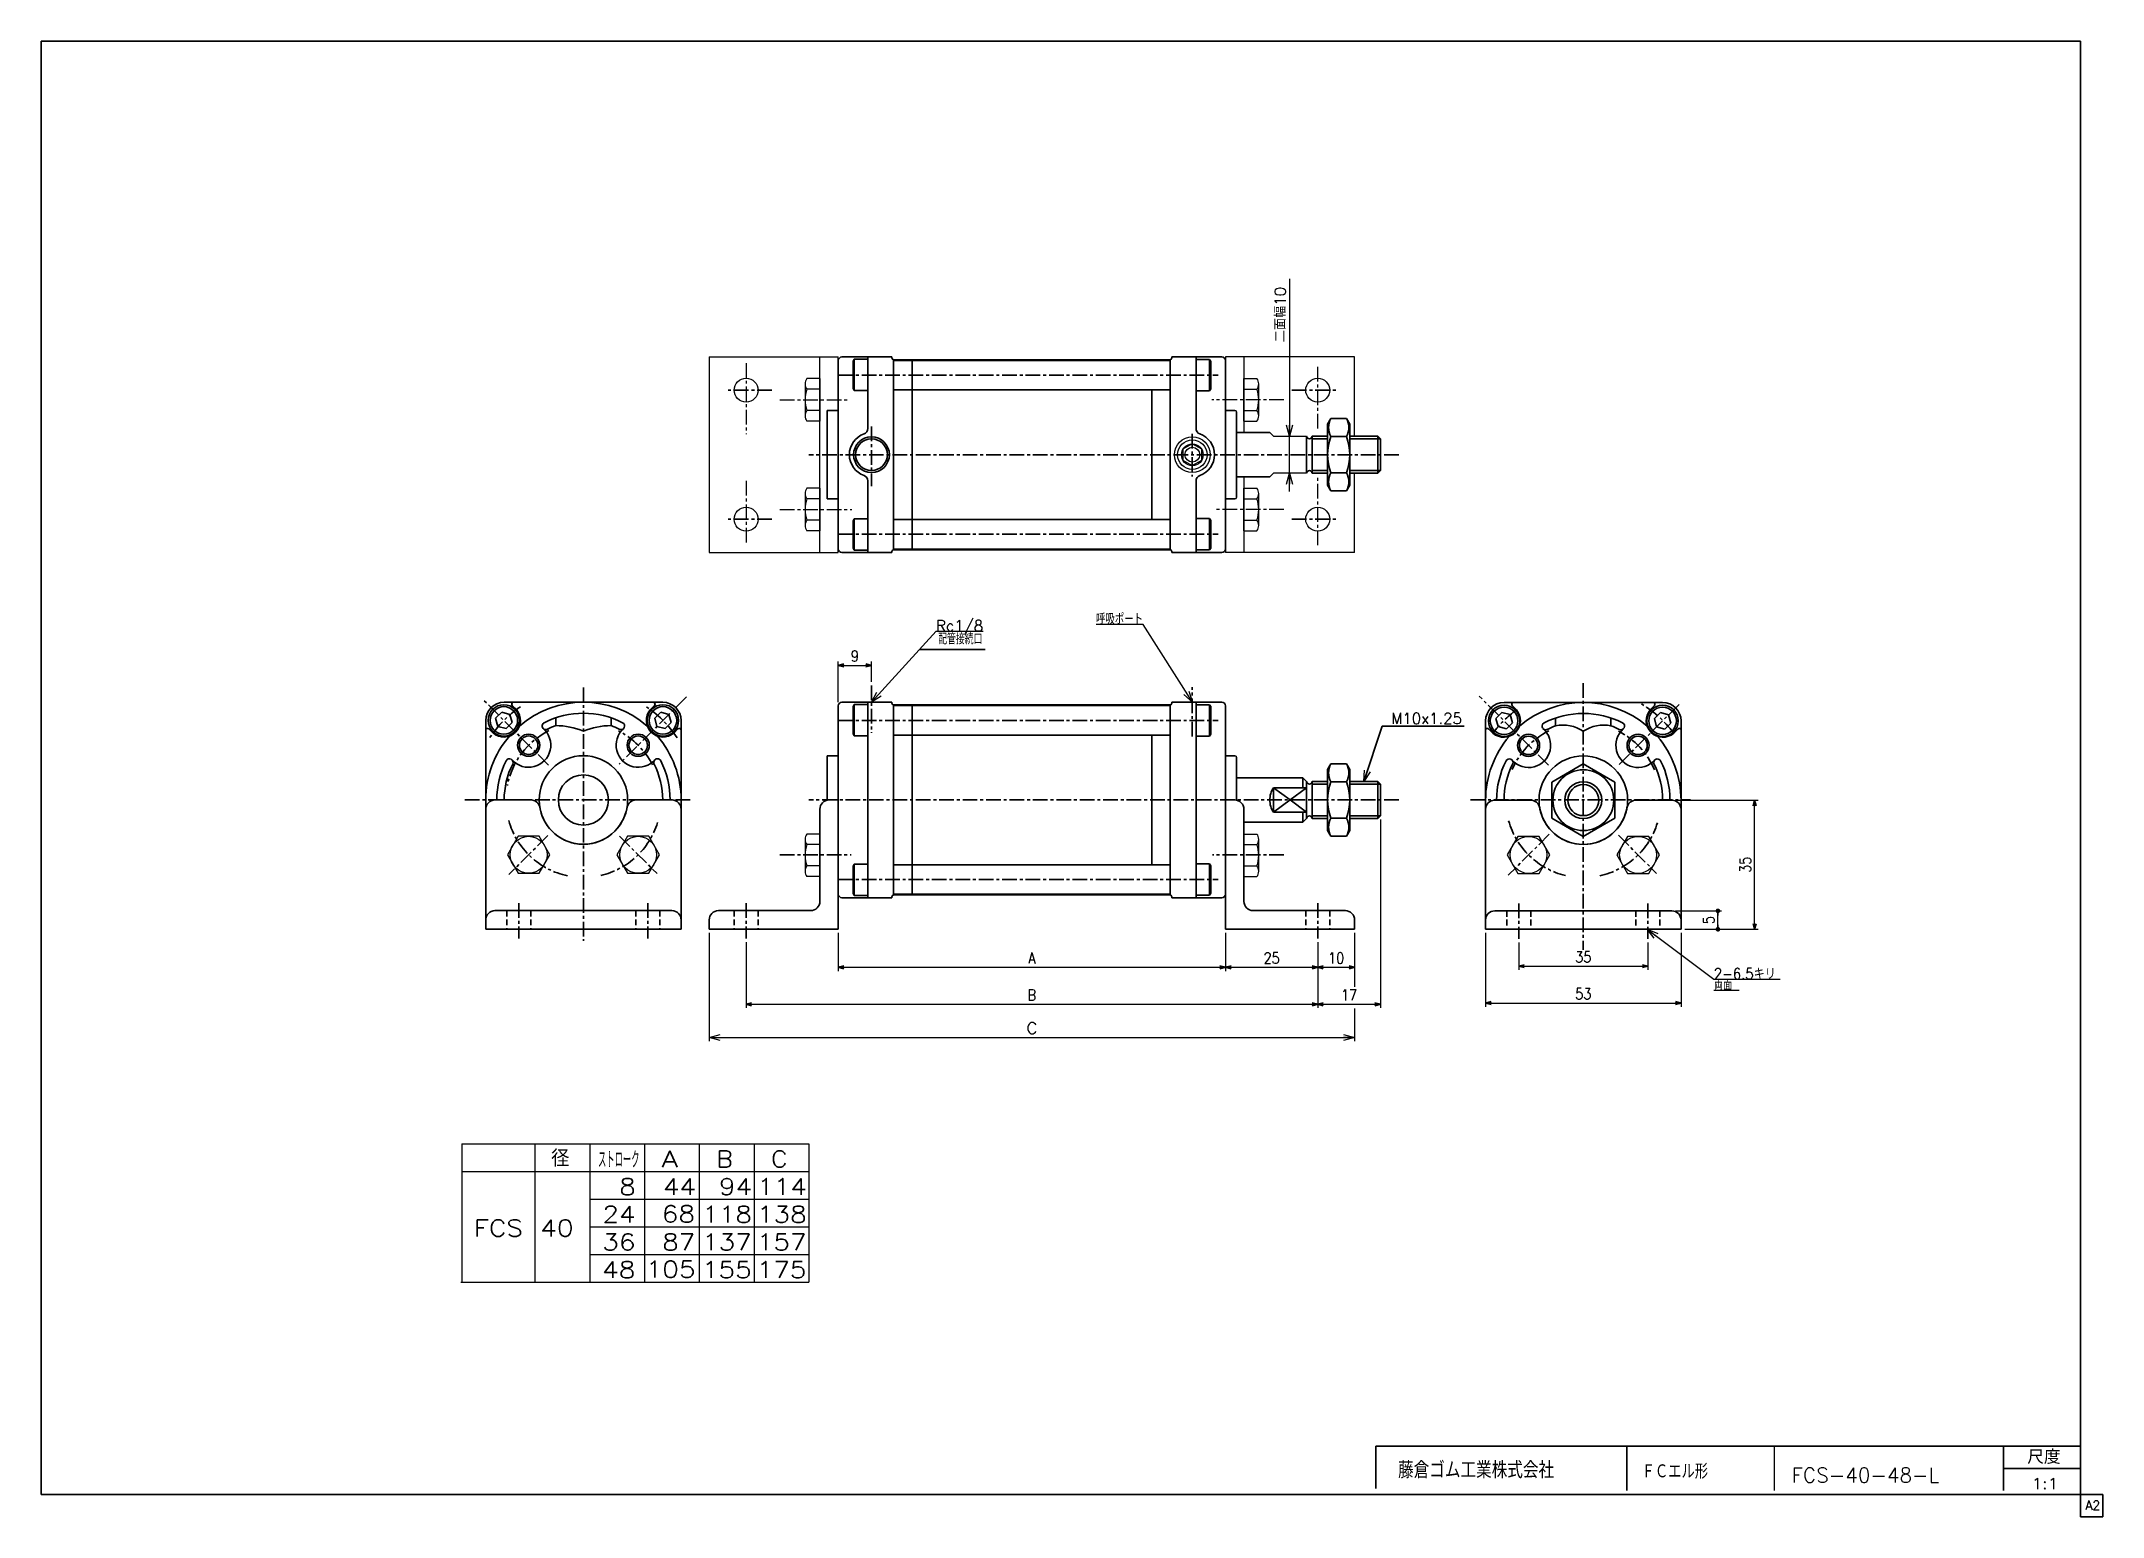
# Model space of a CAD drawing. Header units: millimetres. Extents: x -280 to 280, y -200 to 200.
import ezdxf
from ezdxf.enums import TextEntityAlignment as Align

# ---------------------------------------------------------------- set-up
doc = ezdxf.new("R2010")
doc.units = ezdxf.units.MM
doc.header["$LTSCALE"] = 0.125
doc.linetypes.add('CENTER', pattern=[50.8, 31.75, -6.35, 6.35, -6.35])
doc.linetypes.add('DASHED', pattern=[19.05, 12.7, -6.35])
for name, color, linetype in [('Layer0001', 7, 'Continuous'), ('Layer0016', 7, 'Continuous'), ('ZUWAKU', 7, 'Continuous')]:
    doc.layers.add(name, color=color, linetype=linetype)
doc.styles.add('dcStyle0', font='txt.shx', dxfattribs={"width": 0.85, "bigfont": 'bigfont'})
doc.dimstyles.new('DaDimRotatedStyle', dxfattribs={"dimtxt": 3, "dimasz": 1.500001, "dimexe": 1, "dimexo": 0.5, "dimgap": 1, "dimtad": 3, "dimdsep": 46, "dimtxsty": 'dcStyle0', "dimblk1": 'OPEN30', "dimblk2": 'OPEN30', "dimsah": 1, "dimcen": 0.09, "dimclrd": 4, "dimclre": 4, "dimclrt": 4, "dimadec": 0, "dimazin": 2, "dimtfac": 1, "dimtdec": 4, "dimtmove": 0, "dimatfit": 0, "dimfxl": 1, "dimarcsym": 0})

msp = doc.modelspace()

# ---------------------------------------------------------------- texts
at = {"color": 4, "style": 'dcStyle0', "width": 0.892857}
msp.add_text('二面幅10', height=3, rotation=90, dxfattribs=at).set_placement((57.956, 118.408), (57.956, 133.408), align=Align.FIT)
at = {"color": 4, "style": 'dcStyle0'}
for s, height, width, p, p2 in [('配管接続口', 3, 0.666667, (-36.287, 36.495), (-24.287, 36.495)), ('M10x1.25', 3, 0.8, (86.537, 14.914), (105.737, 14.914)), ('   径', 4.5, 0.952381, (-154.298, -105.065), (-136.298, -105.065)), ('ストローク', 4.5, 0.416667, (-128.521, -105.442), (-117.271, -105.442)), ('FCS-40-48-L', 4, 0.91, (195.118, -190.7), (235.158, -190.7)), ('1:1', 3, 0.8, (260.197, -192.5), (267.397, -192.5))]:
    msp.add_text(s, height=height, dxfattribs=dict(at, width=width)).set_placement(p, p2, align=Align.FIT)
for s, p, p2 in [('A', (-111.306, -105.257), (-106.806, -105.257)), ('B', (-96.458, -105.257), (-91.958, -105.257)), ('C', (-81.61, -105.257), (-77.11, -105.257)), ('8', (-122.78, -112.757), (-118.28, -112.757)), ('44', (-110.931, -112.757), (-101.931, -112.757)), ('94', (-95.739, -112.757), (-86.739, -112.757)), ('114', (-85.39, -112.757), (-71.89, -112.757)), ('24', (-127.32, -120.257), (-118.32, -120.257)), ('68', (-111.221, -120.148), (-102.221, -120.148)), ('118', (-100.279, -120.257), (-86.779, -120.257)), ('138', (-85.431, -120.257), (-71.931, -120.257)), ('FCS 40', (-162.16, -124.007), (-135.16, -124.007)), ('36', (-127.36, -127.757), (-118.36, -127.757)), ('87', (-111.124, -127.766), (-102.124, -127.766)), ('137', (-100.319, -127.757), (-86.819, -127.757)), ('157', (-85.471, -127.757), (-71.971, -127.757)), ('48', (-127.4, -135.257), (-118.4, -135.257)), ('105', (-115.589, -135.148), (-102.089, -135.148)), ('155', (-100.359, -135.257), (-86.859, -135.257)), ('175', (-85.511, -135.257), (-72.011, -135.257))]:
    msp.add_text(s, height=4.5, dxfattribs=at).set_placement(p, p2, align=Align.FIT)
at = {"layer": 'ZUWAKU', "color": 4, "style": 'dcStyle0'}
for s, height, width, p, p2 in [('尺度', 3.8, 0.991667, (259.022, -185.685), (268.066, -185.685)), ('藤倉ゴム工業株式会社', 4.5, 0.783333, (88.42, -189.562), (130.72, -189.562)), ('ＦＣエル形', 4, 0.75, (154.467, -189.692), (172.467, -189.692))]:
    msp.add_text(s, height=height, dxfattribs=dict(at, width=width)).set_placement(p, p2, align=Align.FIT)
at = {"layer": 'ZUWAKU', "color": 7, "style": 'dcStyle0', "width": 0.8}
msp.add_text('A2', height=2.5, dxfattribs=at).set_placement((274.807, -198.125), (278.807, -198.125), align=Align.FIT)

# ---------------------------------------------------------------- blocks, each defined once
blk = doc.blocks.new('DC_GROUP_Φ40_1')
at = {"color": 4, "linetype": 'Continuous', "lineweight": 18}
for p, q in [((79.14, -0.69), (79.32, 2.41)), ((79.14, -0.69), (80.09, 2.16)), ((80.85, 1.91), (79.14, -0.69))]:
    blk.add_line(p, q, dxfattribs=at)
blk = doc.blocks.new('DC_GROUP_Φ40_2')
at = {"color": 4, "linetype": 'Continuous', "lineweight": 18}
for p, q in [((58.96, 92.91), (58.15, 95.91)), ((59.76, 95.91), (58.96, 92.91)), ((58.96, 92.91), (58.96, 95.91))]:
    blk.add_line(p, q, dxfattribs=at)
blk = doc.blocks.new('DC_GROUP_Φ40_3')
at = {"color": 4, "linetype": 'Continuous', "lineweight": 18}
for p, q in [((58.15, 79.91), (58.96, 82.91)), ((58.96, 82.91), (59.76, 79.91)), ((58.96, 82.91), (58.96, 79.91))]:
    blk.add_line(p, q, dxfattribs=at)
blk = doc.blocks.new('DC_GROUP_Φ40_5')
at = {"color": 4, "linetype": 'Continuous', "lineweight": 18}
for p, q in [((-54.37, 20.81), (-52.95, 23.57)), ((-54.37, 20.81), (-52.35, 23.03)), ((-51.76, 22.49), (-54.37, 20.81))]:
    blk.add_line(p, q, dxfattribs=at)
blk = doc.blocks.new('DC_GROUP_Φ40_4')
at = {"color": 4, "linetype": 'Continuous', "lineweight": 13}
for p, q in [((-54.37, 20.81), (-36.85, 40.06)), ((-36.85, 40.06), (-24.05, 40.06))]:
    blk.add_line(p, q, dxfattribs=at)
at = {"linetype": 'Continuous'}
blk.add_blockref('DC_GROUP_Φ40_5', (0, 0), dxfattribs=at)
at = {"color": 4, "style": 'dcStyle0', "width": 0.85}
blk.add_text('Rc1/8', height=3, dxfattribs=at).set_placement((-36.85, 40.06), (-24.1, 40.06), align=Align.FIT)
blk = doc.blocks.new('DC_GROUP_Φ40_7')
at = {"color": 4, "linetype": 'Continuous', "lineweight": 18}
for p, q in [((32.63, 20.81), (30.35, 22.92)), ((32.63, 20.81), (31.03, 23.35)), ((31.71, 23.78), (32.63, 20.81))]:
    blk.add_line(p, q, dxfattribs=at)
blk = doc.blocks.new('DC_GROUP_Φ40_6')
at = {"color": 4, "linetype": 'Continuous', "lineweight": 13}
for p, q in [((19.31, 41.9), (6.51, 41.9)), ((32.63, 20.81), (19.31, 41.9))]:
    blk.add_line(p, q, dxfattribs=at)
at = {"linetype": 'Continuous'}
blk.add_blockref('DC_GROUP_Φ40_7', (0, 0), dxfattribs=at)
at = {"color": 4, "style": 'dcStyle0', "width": 0.708333}
blk.add_text('呼吸ポート', height=3, dxfattribs=at).set_placement((6.51, 41.9), (19.26, 41.9), align=Align.FIT)
blk = doc.blocks.new('DC_GROUP_Φ40_9')
at = {"color": 4, "linetype": 'Continuous', "lineweight": 18}
for p, q in [((-98.37, -70.05), (-95.37, -69.25)), ((-95.37, -70.85), (-98.37, -70.05)), ((-98.37, -70.05), (-95.37, -70.05))]:
    blk.add_line(p, q, dxfattribs=at)
blk = doc.blocks.new('DC_GROUP_Φ40_10')
at = {"color": 4, "linetype": 'Continuous', "lineweight": 18}
for p, q in [((73.63, -69.25), (76.63, -70.05)), ((76.63, -70.05), (73.63, -70.85)), ((76.63, -70.05), (73.63, -70.05))]:
    blk.add_line(p, q, dxfattribs=at)
blk = doc.blocks.new('DC_GROUP_Φ40_8')
at = {"color": 4, "linetype": 'Continuous', "lineweight": 13}
for p, q in [((-98.37, -41.69), (-98.37, -71.05)), ((76.63, -41.69), (76.63, -56.37)), ((76.63, -62.18), (76.63, -71.05)), ((-98.37, -70.05), (76.63, -70.05))]:
    blk.add_line(p, q, dxfattribs=at)
at = {"linetype": 'Continuous'}
for name in ['DC_GROUP_Φ40_9', 'DC_GROUP_Φ40_10']:
    blk.add_blockref(name, (0, 0), dxfattribs=at)
at = {"color": 4, "style": 'dcStyle0'}
blk.add_text('C', height=3, dxfattribs=at).set_placement((-12.37, -69.05), (-9.37, -69.05), align=Align.FIT)
blk = doc.blocks.new('DC_GROUP_Φ40_12')
at = {"color": 4, "linetype": 'Continuous', "lineweight": 18}
for p, q in [((157.85, -43.18), (155.92, -40.74)), ((155.92, -40.74), (158.81, -41.89)), ((155.92, -40.74), (158.33, -42.53))]:
    blk.add_line(p, q, dxfattribs=at)
blk = doc.blocks.new('DC_GROUP_Φ40_11')
at = {"color": 4, "linetype": 'Continuous', "lineweight": 13}
for p, q in [((155.92, -40.74), (174.05, -54.28)), ((174.05, -54.28), (192.05, -54.28)), ((174.05, -57.28), (180.93, -57.28))]:
    blk.add_line(p, q, dxfattribs=at)
at = {"linetype": 'Continuous'}
blk.add_blockref('DC_GROUP_Φ40_12', (0, 0), dxfattribs=at)
at = {"color": 4, "style": 'dcStyle0'}
for s, width, p, p2 in [('両面', 0.691667, (174.05, -57.28), (179.03, -57.28)), ('2-6.5キリ', 0.756757, (174.05, -54.28), (190.85, -54.28))]:
    blk.add_text(s, height=3, dxfattribs=dict(at, width=width)).set_placement(p, p2, align=Align.FIT)
blk = doc.blocks.new('_OPEN30')
at = {"color": 0, "linetype": 'ByBlock', "lineweight": -2}
for p, q in [((-1, 0.267949), (0, 0)), ((0, 0), (-1, -0.267949)), ((0, 0), (-1, 0))]:
    blk.add_line(p, q, dxfattribs=at)
blk = doc.blocks.new('*D13')
at = {"color": 4, "linetype": 'Continuous', "lineweight": 13}
for p, q in [((-63.37, 20.81), (-63.37, 31.81)), ((-63.37, 30.81), (-54.37, 30.81)), ((-54.37, 26.35), (-54.37, 31.81))]:
    blk.add_line(p, q, dxfattribs=at)
at = {"color": 4, "xscale": 1.500001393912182, "yscale": 1.499994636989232}
for p, rotation in [((-63.37, 30.81), 180), ((-54.37, 30.81), 360)]:
    blk.add_blockref('_OPEN30', p, dxfattribs=dict(at, rotation=rotation))
at = {"color": 4, "insert": (-58.87, 31.81), "char_height": 3, "width": 6.5625, "attachment_point": 8, "style": 'dcStyle0'}
blk.add_mtext('\\T1.00;9', dxfattribs=at)
blk = doc.blocks.new('*D14')
at = {"color": 4, "linetype": 'Continuous', "lineweight": 13}
for p, q in [((-63.37, -41.69), (-63.37, -52.05)), ((41.63, -41.69), (41.63, -52.05)), ((-63.37, -51.05), (41.63, -51.05))]:
    blk.add_line(p, q, dxfattribs=at)
at = {"color": 4, "xscale": 1.500001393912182, "yscale": 1.499994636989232}
for p, rotation in [((-63.37, -51.05), 180), ((41.63, -51.05), 360)]:
    blk.add_blockref('_OPEN30', p, dxfattribs=dict(at, rotation=rotation))
at = {"color": 4, "insert": (-10.87, -50.05), "char_height": 3, "width": 6.5625, "attachment_point": 8, "style": 'dcStyle0'}
blk.add_mtext('\\T1.00;A', dxfattribs=at)
blk = doc.blocks.new('*D15')
at = {"color": 4, "linetype": 'Continuous', "lineweight": 13}
for p, q in [((41.63, -41.69), (41.63, -52.05)), ((66.63, -44.25), (66.63, -52.05)), ((41.63, -51.05), (66.63, -51.05))]:
    blk.add_line(p, q, dxfattribs=at)
at = {"color": 4, "xscale": 1.500001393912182, "yscale": 1.499994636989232}
for p, rotation in [((41.63, -51.05), 180), ((66.63, -51.05), 360)]:
    blk.add_blockref('_OPEN30', p, dxfattribs=dict(at, rotation=rotation))
at = {"color": 4, "insert": (54.13, -50.05), "char_height": 3, "width": 9.375, "attachment_point": 8, "style": 'dcStyle0'}
blk.add_mtext('\\T1.00;25', dxfattribs=at)
blk = doc.blocks.new('*D16')
at = {"color": 4, "linetype": 'Continuous', "lineweight": 13}
for p, q in [((66.63, -44.25), (66.63, -52.05)), ((76.63, -41.69), (76.63, -52.05)), ((66.63, -51.05), (76.63, -51.05))]:
    blk.add_line(p, q, dxfattribs=at)
at = {"color": 4, "xscale": 1.500001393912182, "yscale": 1.499994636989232}
for p, rotation in [((66.63, -51.05), 180), ((76.63, -51.05), 360)]:
    blk.add_blockref('_OPEN30', p, dxfattribs=dict(at, rotation=rotation))
at = {"color": 4, "insert": (71.63, -50.05), "char_height": 3, "width": 9.375, "attachment_point": 8, "style": 'dcStyle0'}
blk.add_mtext('\\T1.00;10', dxfattribs=at)
blk = doc.blocks.new('*D17')
at = {"color": 4, "linetype": 'Continuous', "lineweight": 13}
for p, q in [((-88.37, -44.25), (-88.37, -62.05)), ((66.63, -44.25), (66.63, -62.05)), ((-88.37, -61.05), (66.63, -61.05))]:
    blk.add_line(p, q, dxfattribs=at)
at = {"color": 4, "xscale": 1.500001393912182, "yscale": 1.499994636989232}
for p, rotation in [((-88.37, -61.05), 180), ((66.63, -61.05), 360)]:
    blk.add_blockref('_OPEN30', p, dxfattribs=dict(at, rotation=rotation))
at = {"color": 4, "insert": (-10.87, -60.05), "char_height": 3, "width": 6.5625, "attachment_point": 8, "style": 'dcStyle0'}
blk.add_mtext('\\T1.00;B', dxfattribs=at)
blk = doc.blocks.new('*D18')
at = {"color": 4, "linetype": 'Continuous', "lineweight": 13}
for p, q in [((83.63, -11.01), (83.63, -62.05)), ((66.63, -44.25), (66.63, -62.05)), ((66.63, -61.05), (83.63, -61.05))]:
    blk.add_line(p, q, dxfattribs=at)
at = {"color": 4, "xscale": 1.500001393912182, "yscale": 1.499994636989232}
for p, rotation in [((66.63, -61.05), 180), ((83.63, -61.05), 360)]:
    blk.add_blockref('_OPEN30', p, dxfattribs=dict(at, rotation=rotation))
at = {"color": 4, "insert": (75.13, -60.05), "char_height": 3, "width": 9.375, "attachment_point": 8, "style": 'dcStyle0'}
blk.add_mtext('\\T1.00;17', dxfattribs=at)
blk = doc.blocks.new('*D19')
at = {"color": 4, "linetype": 'Continuous', "lineweight": 13}
for p, q in [((121.15, -44.3), (121.15, -51.74)), ((156.15, -44.3), (156.15, -51.74)), ((121.15, -50.74), (156.15, -50.74))]:
    blk.add_line(p, q, dxfattribs=at)
at = {"color": 4, "xscale": 1.500001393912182, "yscale": 1.499994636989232}
for p, rotation in [((121.15, -50.74), 180), ((156.15, -50.74), 360)]:
    blk.add_blockref('_OPEN30', p, dxfattribs=dict(at, rotation=rotation))
at = {"color": 4, "insert": (138.65, -49.74), "char_height": 3, "width": 9.375, "attachment_point": 8, "style": 'dcStyle0'}
blk.add_mtext('\\T1.00;35', dxfattribs=at)
blk = doc.blocks.new('*D20')
at = {"color": 4, "linetype": 'Continuous', "lineweight": 13}
for p, q in [((112.15, -41.74), (112.15, -61.74)), ((165.15, -41.74), (165.15, -61.74)), ((112.15, -60.74), (165.15, -60.74))]:
    blk.add_line(p, q, dxfattribs=at)
at = {"color": 4, "xscale": 1.500001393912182, "yscale": 1.499994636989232}
for p, rotation in [((112.15, -60.74), 180), ((165.15, -60.74), 360)]:
    blk.add_blockref('_OPEN30', p, dxfattribs=dict(at, rotation=rotation))
at = {"color": 4, "insert": (138.65, -59.74), "char_height": 3, "width": 9.375, "attachment_point": 8, "style": 'dcStyle0'}
blk.add_mtext('\\T1.00;53', dxfattribs=at)
blk = doc.blocks.new('_DOT')
at = {"color": 0, "linetype": 'ByBlock', "lineweight": -2}
blk.add_line((-0.5, 0), (-1, 0), dxfattribs=at)
at = {"color": 0, "linetype": 'ByBlock', "const_width": 0.5}
blk.add_lwpolyline([(-0.25, 0, 1), (0.25, 0, 1)], format="xyb", close=True, dxfattribs=at)
blk = doc.blocks.new('*D21')
at = {"color": 4, "linetype": 'Continuous', "lineweight": 13}
for p, q in [((163.65, -35.74), (176.15, -35.74)), ((175.15, -40.74), (175.15, -35.74)), ((166.15, -40.74), (176.15, -40.74))]:
    blk.add_line(p, q, dxfattribs=at)
at = {"color": 4, "xscale": 1.25, "yscale": 1.25}
for p, rotation in [((175.15, -35.74), 90), ((175.15, -40.74), 270)]:
    blk.add_blockref('_DOT', p, dxfattribs=dict(at, rotation=rotation))
at = {"color": 4, "insert": (174.15, -38.24), "char_height": 3, "width": 6.5625, "attachment_point": 8, "rotation": 90, "style": 'dcStyle0'}
blk.add_mtext('\\T1.00;5', dxfattribs=at)
blk = doc.blocks.new('*D22')
at = {"color": 4, "linetype": 'Continuous', "lineweight": 13}
for p, q in [((163.65, -5.74), (186.1, -5.74)), ((185.1, -40.74), (185.1, -5.74)), ((166.15, -40.74), (186.1, -40.74))]:
    blk.add_line(p, q, dxfattribs=at)
at = {"color": 4, "xscale": 1.500001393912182, "yscale": 1.499994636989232}
for p, rotation in [((185.1, -5.74), 90), ((185.1, -40.74), 270)]:
    blk.add_blockref('_OPEN30', p, dxfattribs=dict(at, rotation=rotation))
at = {"color": 4, "insert": (184.1, -23.24), "char_height": 3, "width": 9.375, "attachment_point": 8, "rotation": 90, "style": 'dcStyle0'}
blk.add_mtext('\\T1.00;35', dxfattribs=at)

# ---------------------------------------------------------------- dimensions: what is measured, and where the dimension line sits
at = {"linetype": 'Continuous', "lineweight": 13}
for base, p1, p2, picture, middle in [((-54.371, 30.814), (-63.371, 20.314), (-54.371, 25.855), '*D13', (-58.871, 30.814)), ((83.629, -61.051), (66.629, -43.754), (83.629, -10.511), '*D18', (75.129, -61.051)), ((66.629, -51.051), (41.629, -41.186), (66.629, -43.754), '*D15', (54.129, -51.051)), ((76.629, -51.051), (66.629, -43.754), (76.629, -41.186), '*D16', (71.629, -51.051)), ((165.148, -60.736), (112.148, -41.236), (165.148, -41.236), '*D20', (138.648, -60.736)), ((156.148, -50.736), (121.148, -43.805), (156.148, -43.805), '*D19', (138.648, -50.736))]:
    dim = msp.add_linear_dim(base=base, p1=p1, p2=p2, dimstyle='DaDimRotatedStyle', override={"dimtxt": 3, "dimasz": 1.500001, "dimexe": 1, "dimexo": 0.5, "dimgap": 1, "dimtad": 3, "dimtih": 0, "dimtoh": 0, "dimdec": 2, "dimzin": 8, "dimtxsty": 'dcStyle0', "dimblk1": 'OPEN30', "dimblk2": 'OPEN30', "dimsah": 1, "dimclrd": 4, "dimclre": 4, "dimclrt": 4, "dimazin": 2, "dimtofl": 1, "dimatfit": 0, "dimtolj": 0, "dimtzin": 8}, dxfattribs=at)
    dim.commit()
    dim.dimension.update_dxf_attribs({"geometry": picture, "text_midpoint": middle})
for base, p2, override, picture, middle in [((185.098, -5.736), (163.148, -5.736), {"dimtxt": 3, "dimasz": 1.500001, "dimexe": 1, "dimexo": 0.5, "dimgap": 1, "dimtad": 3, "dimtih": 0, "dimtoh": 0, "dimdec": 2, "dimzin": 8, "dimtxsty": 'dcStyle0', "dimblk1": 'OPEN30', "dimblk2": 'OPEN30', "dimsah": 1, "dimclrd": 4, "dimclre": 4, "dimclrt": 4, "dimazin": 2, "dimtofl": 1, "dimatfit": 0, "dimtolj": 0, "dimtzin": 8}, '*D22', (185.098, -23.236)), ((175.148, -35.736), (163.148, -35.736), {"dimtxt": 3, "dimasz": 1.25, "dimexe": 1, "dimexo": 0.5, "dimgap": 1, "dimtad": 3, "dimtih": 0, "dimtoh": 0, "dimdec": 2, "dimzin": 8, "dimtxsty": 'dcStyle0', "dimblk1": 'DOT', "dimblk2": 'DOT', "dimsah": 1, "dimclrd": 4, "dimclre": 4, "dimclrt": 4, "dimazin": 2, "dimtofl": 1, "dimatfit": 0, "dimtolj": 0, "dimtzin": 8}, '*D21', (175.148, -38.236))]:
    dim = msp.add_linear_dim(base=base, p1=(165.648, -40.736), p2=p2, angle=90, dimstyle='DaDimRotatedStyle', override=override, dxfattribs=at)
    dim.commit()
    dim.dimension.update_dxf_attribs({"geometry": picture, "text_midpoint": middle})
for base, p1, p2, text, picture, middle in [((66.629, -61.051), (-88.371, -43.754), (66.629, -43.754), 'B', '*D17', (-10.871, -61.051)), ((41.629, -51.051), (-63.371, -41.186), (41.629, -41.186), 'A', '*D14', (-10.871, -51.051))]:
    dim = msp.add_linear_dim(base=base, p1=p1, p2=p2, text=text, dimstyle='DaDimRotatedStyle', override={"dimtxt": 3, "dimasz": 1.500001, "dimexe": 1, "dimexo": 0.5, "dimgap": 1, "dimtad": 3, "dimtih": 0, "dimtoh": 0, "dimdec": 2, "dimzin": 8, "dimtxsty": 'dcStyle0', "dimblk1": 'OPEN30', "dimblk2": 'OPEN30', "dimsah": 1, "dimclrd": 4, "dimclre": 4, "dimclrt": 4, "dimazin": 2, "dimtofl": 1, "dimatfit": 0, "dimtolj": 0, "dimtzin": 8}, dxfattribs=at)
    dim.commit()
    dim.dimension.update_dxf_attribs({"geometry": picture, "text_midpoint": middle})

# ---------------------------------------------------------------- linework, layer by layer
at = {"color": 4, "linetype": 'Continuous', "lineweight": 13}
for p, q in [((58.956, 135.594), (58.956, 92.915)), ((-98.371, 114.415), (-98.371, 61.415)), ((-98.371, 114.415), (-63.371, 114.415)), ((-68.371, 61.415), (-68.371, 114.415)), ((-63.371, 61.415), (-63.371, 114.415)), ((76.629, 114.415), (41.629, 114.415)), ((41.629, 114.415), (41.629, 61.415)), ((46.629, 114.415), (46.629, 93.915)), ((76.629, 92.915), (76.629, 114.415)), ((-72.371, 107.094), (-72.371, 98.434)), ((-68.371, 108.537), (-71.867, 108.537)), ((-68.371, 108.537), (-68.371, 96.99)), ((46.629, 96.99), (46.629, 108.537)), ((46.629, 108.537), (50.124, 108.537)), ((50.629, 98.434), (50.629, 107.094)), ((-68.371, 105.651), (-71.867, 105.651)), ((46.629, 105.651), (50.124, 105.651)), ((-68.371, 99.877), (-71.867, 99.877)), ((-68.371, 96.99), (-71.867, 96.99)), ((46.629, 99.877), (50.124, 99.877)), ((46.629, 96.99), (50.124, 96.99)), ((54.629, 92.915), (53.629, 93.915)), ((54.629, 92.915), (63.629, 92.915)), ((58.956, 82.915), (58.956, 92.915)), ((-68.371, 78.839), (-71.867, 78.839)), ((-68.371, 78.839), (-68.371, 67.292)), ((46.629, 81.915), (46.629, 61.415)), ((46.629, 67.292), (46.629, 78.839)), ((46.629, 78.839), (50.124, 78.839)), ((53.629, 81.915), (54.629, 82.915)), ((63.629, 82.915), (54.629, 82.915)), ((58.956, 77.915), (58.956, 82.915)), ((76.629, 61.415), (76.629, 82.915)), ((-72.371, 77.396), (-72.371, 68.735)), ((-68.371, 75.952), (-71.867, 75.952)), ((46.629, 75.952), (50.124, 75.952)), ((50.629, 68.735), (50.629, 77.396)), ((-68.371, 70.179), (-71.867, 70.179)), ((-68.371, 67.292), (-71.867, 67.292)), ((46.629, 70.179), (50.124, 70.179)), ((46.629, 67.292), (50.124, 67.292)), ((-98.371, 61.415), (-63.371, 61.415)), ((76.629, 61.415), (41.629, 61.415)), ((-150.22, -15.535), (-153.106, -20.535)), ((-144.446, -15.535), (-150.22, -15.535)), ((-141.559, -20.535), (-144.446, -15.535)), ((-120.521, -15.535), (-123.408, -20.535)), ((-114.748, -15.535), (-120.521, -15.535)), ((-111.861, -20.535), (-114.748, -15.535)), ((-72.371, -16.356), (-72.371, -25.016)), ((-68.371, -14.912), (-71.867, -14.912)), ((-68.371, -14.912), (-68.371, -26.459)), ((46.629, -26.459), (46.629, -14.912)), ((46.629, -14.912), (50.124, -14.912)), ((50.629, -25.016), (50.629, -16.356)), ((120.913, -15.586), (118.026, -20.586)), ((126.686, -15.586), (120.913, -15.586)), ((129.573, -20.586), (126.686, -15.586)), ((150.611, -15.586), (147.724, -20.586)), ((156.384, -15.586), (150.611, -15.586)), ((159.271, -20.586), (156.384, -15.586)), ((-153.106, -20.535), (-150.22, -25.535)), ((-144.446, -25.535), (-141.559, -20.535)), ((-123.408, -20.535), (-120.521, -25.535)), ((-114.748, -25.535), (-111.861, -20.535)), ((-68.371, -17.799), (-71.867, -17.799)), ((46.629, -17.799), (50.124, -17.799)), ((118.026, -20.586), (120.913, -25.586)), ((126.686, -25.586), (129.573, -20.586)), ((147.724, -20.586), (150.611, -25.586)), ((156.384, -25.586), (159.271, -20.586)), ((-150.22, -25.535), (-144.446, -25.535)), ((-120.521, -25.535), (-114.748, -25.535)), ((-68.371, -23.572), (-71.867, -23.572)), ((-68.371, -26.459), (-71.867, -26.459)), ((46.629, -23.572), (50.124, -23.572)), ((46.629, -26.459), (50.124, -26.459)), ((120.913, -25.586), (126.686, -25.586)), ((150.611, -25.586), (156.384, -25.586)), ((-165.433, -98.941), (-71.377, -98.941)), ((-165.433, -98.941), (-165.433, -136.441)), ((-145.618, -98.941), (-145.618, -136.441)), ((-130.77, -98.941), (-130.77, -136.441)), ((-115.922, -98.941), (-115.922, -136.441)), ((-101.074, -98.941), (-101.074, -136.441)), ((-86.225, -98.941), (-86.225, -136.441)), ((-71.377, -98.941), (-71.377, -136.441)), ((-165.433, -106.441), (-71.377, -106.441)), ((-130.77, -113.941), (-71.377, -113.941)), ((-130.735, -121.441), (-71.377, -121.441)), ((-130.77, -128.941), (-71.377, -128.941)), ((-165.689, -136.441), (-71.377, -136.441))]:
    msp.add_line(p, q, dxfattribs=at)
at = {"color": 4, "linetype": 'CENTER', "lineweight": 13}
for p, q in [((-88.371, 112.734), (-88.371, 93.459)), ((66.629, 95.036), (66.629, 111.723)), ((-79.215, 102.764), (-60.675, 102.764)), ((57.473, 102.764), (37.956, 102.764)), ((-88.371, 80.793), (-88.371, 63.781)), ((66.629, 63.347), (66.629, 82.371)), ((-79.215, 73.065), (-59.699, 73.065)), ((57.473, 73.065), (38.932, 73.065))]:
    msp.add_line(p, q, dxfattribs=at)
at = {"color": 4, "linetype": 'Continuous', "lineweight": 25}
for p, q in [((-59.371, 113.279), (-59.071, 113.798)), ((-59.371, 105.818), (-59.371, 113.279)), ((-59.071, 105.298), (-59.071, 113.798)), ((-55.371, 113.798), (-59.071, 113.798)), ((-55.371, 94.986), (-55.371, 114.415)), ((-48.371, 87.915), (-48.371, 113.667)), ((-48.271, 113.481), (-48.371, 113.381)), ((-48.371, 113.381), (-48.371, 105.581)), ((-48.271, 113.481), (26.529, 113.481)), ((-43.371, 113.481), (-43.371, 113.665)), ((-43.371, 113.665), (21.629, 113.665)), ((21.629, 113.481), (21.629, 113.665)), ((26.629, 113.381), (26.529, 113.481)), ((26.629, 113.667), (26.629, 105.581)), ((26.629, 87.915), (26.629, 113.481)), ((33.629, 94.986), (33.629, 114.415)), ((33.629, 113.731), (37.329, 113.731)), ((37.329, 105.231), (37.329, 113.731)), ((37.629, 113.212), (37.329, 113.731)), ((37.629, 105.751), (37.629, 113.212)), ((-59.071, 105.298), (-59.371, 105.818)), ((-55.371, 105.298), (-59.071, 105.298)), ((-48.271, 105.481), (-48.371, 105.581)), ((-48.271, 105.481), (26.529, 105.481)), ((-43.371, 87.915), (-43.371, 105.481)), ((21.629, 87.915), (21.629, 105.481)), ((26.529, 105.481), (26.629, 105.581)), ((33.629, 105.231), (37.329, 105.231)), ((37.329, 105.231), (37.629, 105.751)), ((70.224, 97.73), (69.321, 96.165)), ((69.321, 79.665), (69.321, 96.165)), ((70.224, 97.725), (74.417, 97.725)), ((74.417, 97.73), (75.321, 96.165)), ((75.321, 79.665), (75.321, 96.165)), ((44.629, 93.915), (53.629, 93.915)), ((63.629, 87.915), (63.629, 92.915)), ((69.321, 92.915), (65.129, 92.915)), ((65.129, 87.915), (65.129, 92.915)), ((69.321, 92.24), (65.129, 92.24)), ((70.224, 92.822), (74.417, 92.822)), ((82.954, 92.915), (75.321, 92.915)), ((83.629, 92.24), (75.321, 92.24)), ((83.629, 92.24), (82.954, 92.915)), ((82.954, 92.915), (82.954, 87.915)), ((83.629, 87.915), (83.629, 92.24)), ((-48.371, 87.915), (-48.371, 62.162)), ((-43.371, 87.915), (-43.371, 70.348)), ((21.629, 87.915), (21.629, 70.348)), ((26.629, 87.915), (26.629, 62.348)), ((63.629, 87.915), (63.629, 82.915)), ((65.129, 87.915), (65.129, 82.915)), ((82.954, 82.915), (82.954, 87.915)), ((83.629, 87.915), (83.629, 83.59)), ((-55.371, 80.844), (-55.371, 61.415)), ((33.629, 80.844), (33.629, 61.415)), ((44.629, 81.915), (53.629, 81.915)), ((69.321, 83.59), (65.129, 83.59)), ((69.321, 82.915), (65.129, 82.915)), ((70.224, 78.1), (69.321, 79.665)), ((70.172, 83.007), (74.417, 83.007)), ((74.417, 78.1), (75.321, 79.665)), ((83.629, 83.59), (75.321, 83.59)), ((82.954, 82.915), (75.321, 82.915)), ((83.629, 83.59), (82.954, 82.915)), ((74.417, 78.1), (70.224, 78.1)), ((-59.071, 70.531), (-59.371, 70.012)), ((-59.371, 70.012), (-59.371, 62.551)), ((-59.071, 70.531), (-59.071, 62.031)), ((-55.371, 70.531), (-59.071, 70.531)), ((-48.271, 70.348), (-48.371, 70.248)), ((-48.371, 62.448), (-48.371, 70.248)), ((-48.271, 70.348), (26.529, 70.348)), ((26.529, 70.348), (26.629, 70.248)), ((26.629, 62.162), (26.629, 70.248)), ((33.629, 70.598), (37.329, 70.598)), ((37.329, 70.598), (37.329, 62.098)), ((37.329, 70.598), (37.629, 70.078)), ((37.629, 70.078), (37.629, 62.618)), ((-59.371, 62.551), (-59.071, 62.031)), ((-55.371, 62.031), (-59.071, 62.031)), ((-48.271, 62.348), (-48.371, 62.448)), ((-48.271, 62.348), (26.529, 62.348)), ((-43.371, 62.348), (-43.371, 62.165)), ((-43.371, 62.165), (21.629, 62.165)), ((21.629, 62.348), (21.629, 62.165)), ((26.629, 62.448), (26.529, 62.348)), ((33.629, 62.098), (37.329, 62.098)), ((37.629, 62.618), (37.329, 62.098)), ((-23.585, 35.105), (-41.363, 35.105)), ((-154.648, 18.112), (-156.281, 16.479)), ((-152.417, 17.514), (-154.648, 18.112)), ((-151.82, 15.283), (-152.417, 17.514)), ((-111.515, 18.112), (-113.148, 16.479)), ((-109.284, 17.514), (-111.515, 18.112)), ((-108.686, 15.283), (-109.284, 17.514)), ((-59.371, 19.678), (-59.071, 20.198)), ((-59.371, 12.217), (-59.371, 19.678)), ((-59.071, 11.698), (-59.071, 20.198)), ((-55.371, 20.198), (-59.071, 20.198)), ((-55.371, -5.686), (-55.371, 20.814)), ((-48.371, -5.686), (-48.371, 20.067)), ((-48.271, 19.881), (-48.371, 19.781)), ((-48.371, 19.781), (-48.371, 11.981)), ((-48.271, 19.881), (26.529, 19.881)), ((-43.371, 19.881), (-43.371, 20.064)), ((-43.371, 20.064), (21.629, 20.064)), ((21.629, 19.881), (21.629, 20.064)), ((26.629, 19.781), (26.529, 19.881)), ((26.629, 20.067), (26.629, 11.981)), ((26.629, -5.686), (26.629, 19.881)), ((33.629, -5.686), (33.629, 20.814)), ((33.629, 20.131), (37.329, 20.131)), ((37.329, 11.631), (37.329, 20.131)), ((37.629, 19.612), (37.329, 20.131)), ((37.629, 12.151), (37.629, 19.612)), ((116.578, 18.061), (114.945, 16.428)), ((118.809, 17.463), (116.578, 18.061)), ((119.407, 15.233), (118.809, 17.463)), ((159.551, 17.994), (157.918, 16.361)), ((161.781, 17.397), (159.551, 17.994)), ((162.379, 15.166), (161.781, 17.397)), ((-156.281, 16.479), (-155.683, 14.248)), ((-155.683, 14.248), (-153.453, 13.65)), ((-153.453, 13.65), (-151.82, 15.283)), ((-113.148, 16.479), (-112.55, 14.248)), ((-112.55, 14.248), (-110.319, 13.65)), ((-110.319, 13.65), (-108.686, 15.283)), ((-59.071, 11.698), (-59.371, 12.217)), ((-55.371, 11.698), (-59.071, 11.698)), ((-48.271, 11.881), (-48.371, 11.981)), ((-48.271, 11.881), (26.529, 11.881)), ((-43.371, -5.686), (-43.371, 11.881)), ((21.629, -5.686), (21.629, 11.881)), ((26.529, 11.881), (26.629, 11.981)), ((33.629, 11.631), (37.329, 11.631)), ((37.329, 11.631), (37.629, 12.151)), ((79.137, -0.686), (84.137, 14.314)), ((84.137, 14.314), (106.337, 14.314)), ((114.945, 16.428), (115.543, 14.197)), ((115.543, 14.197), (117.774, 13.6)), ((117.774, 13.6), (119.407, 15.233)), ((157.918, 16.361), (158.516, 14.131)), ((158.516, 14.131), (160.746, 13.533)), ((160.746, 13.533), (162.379, 15.166)), ((44.629, 0.314), (62.629, 0.314)), ((62.629, 0.314), (63.629, -0.686)), ((62.629, 0.314), (62.629, -2.371)), ((70.224, 4.129), (69.321, 2.564)), ((69.321, -13.936), (69.321, 2.564)), ((70.224, 4.124), (74.417, 4.124)), ((74.417, 4.129), (75.321, 2.564)), ((75.321, -13.936), (75.321, 2.564)), ((138.648, 4.079), (130.148, -0.829)), ((147.148, -0.829), (138.648, 4.079)), ((54.629, -5.686), (54.629, -2.371)), ((54.629, -2.371), (63.629, -2.371)), ((59.129, -5.686), (54.629, -2.371)), ((59.129, -5.686), (63.629, -2.371)), ((63.629, -5.686), (63.629, -0.686)), ((69.321, -0.686), (65.129, -0.686)), ((65.129, -5.686), (65.129, -0.686)), ((69.321, -1.361), (65.129, -1.361)), ((70.224, -0.778), (74.417, -0.778)), ((82.954, -0.686), (75.321, -0.686)), ((83.629, -1.361), (75.321, -1.361)), ((83.629, -1.361), (82.954, -0.686)), ((82.954, -0.686), (82.954, -5.686)), ((83.629, -5.686), (83.629, -1.361)), ((130.148, -0.829), (130.148, -10.644)), ((147.148, -10.644), (147.148, -0.829)), ((-158.984, -40.686), (-158.984, -8.186)), ((-146.767, -5.686), (-156.484, -5.686)), ((-118.201, -5.686), (-108.484, -5.686)), ((-105.984, -40.686), (-105.984, -8.186)), ((-68.371, -8.186), (-68.371, -33.186)), ((-65.871, -5.686), (-63.371, -5.686)), ((-63.371, -40.686), (-63.371, -5.686)), ((-55.371, -5.686), (-55.371, -32.186)), ((-48.371, -5.686), (-48.371, -31.438)), ((-43.371, -5.686), (-43.371, -23.252)), ((21.629, -5.686), (21.629, -23.252)), ((26.629, -5.686), (26.629, -31.252)), ((33.629, -5.686), (33.629, -32.186)), ((44.129, -5.686), (41.629, -5.686)), ((41.629, -40.686), (41.629, -5.686)), ((46.629, -8.186), (46.629, -33.186)), ((54.629, -5.686), (54.629, -9.001)), ((59.129, -5.686), (54.629, -9.001)), ((54.629, -9.001), (63.629, -9.001)), ((59.129, -5.686), (63.629, -9.001)), ((62.629, -11.686), (62.629, -9.001)), ((62.629, -11.686), (63.629, -10.686)), ((63.629, -5.686), (63.629, -10.686)), ((65.129, -5.686), (65.129, -10.686)), ((69.321, -10.011), (65.129, -10.011)), ((69.321, -10.686), (65.129, -10.686)), ((70.172, -10.593), (74.417, -10.593)), ((83.629, -10.011), (75.321, -10.011)), ((82.954, -10.686), (75.321, -10.686)), ((82.954, -10.686), (82.954, -5.686)), ((83.629, -10.011), (82.954, -10.686)), ((83.629, -5.686), (83.629, -10.011)), ((112.148, -40.736), (112.148, -8.236)), ((124.366, -5.736), (114.648, -5.736)), ((130.148, -10.644), (138.648, -15.551)), ((138.648, -15.551), (147.148, -10.644)), ((152.931, -5.736), (162.648, -5.736)), ((165.148, -40.736), (165.148, -8.236)), ((46.629, -11.686), (62.629, -11.686)), ((70.224, -15.501), (69.321, -13.936)), ((74.417, -15.501), (70.224, -15.501)), ((74.417, -15.501), (75.321, -13.936)), ((-59.071, -23.069), (-59.371, -23.589)), ((-59.371, -23.589), (-59.371, -31.05)), ((-59.071, -23.069), (-59.071, -31.569)), ((-55.371, -23.069), (-59.071, -23.069)), ((-48.271, -23.252), (-48.371, -23.352)), ((-48.371, -31.152), (-48.371, -23.352)), ((-48.271, -23.252), (26.529, -23.252)), ((26.529, -23.252), (26.629, -23.352)), ((26.629, -31.438), (26.629, -23.352)), ((33.629, -23.002), (37.329, -23.002)), ((37.329, -23.002), (37.329, -31.502)), ((37.329, -23.002), (37.629, -23.522)), ((37.629, -23.522), (37.629, -30.983)), ((-59.371, -31.05), (-59.071, -31.569)), ((-55.371, -31.569), (-59.071, -31.569)), ((-48.271, -31.252), (-48.371, -31.152)), ((-48.271, -31.252), (26.529, -31.252)), ((-43.371, -31.252), (-43.371, -31.436)), ((-43.371, -31.436), (21.629, -31.436)), ((21.629, -31.252), (21.629, -31.436)), ((26.629, -31.152), (26.529, -31.252)), ((33.629, -31.502), (37.329, -31.502)), ((37.629, -30.983), (37.329, -31.502)), ((-132.484, -35.686), (-156.484, -35.686)), ((-132.484, -35.686), (-108.484, -35.686)), ((-98.371, -38.186), (-98.371, -40.686)), ((-95.871, -35.686), (-70.871, -35.686)), ((74.129, -35.686), (49.129, -35.686)), ((76.629, -38.186), (76.629, -40.686)), ((138.648, -35.736), (114.648, -35.736)), ((138.648, -35.736), (162.648, -35.736)), ((-132.484, -40.686), (-158.984, -40.686)), ((-132.484, -40.686), (-105.984, -40.686)), ((-98.371, -40.686), (-63.371, -40.686)), ((76.629, -40.686), (41.629, -40.686)), ((138.648, -40.736), (112.148, -40.736)), ((138.648, -40.736), (165.148, -40.736))]:
    msp.add_line(p, q, dxfattribs=at)
at = {"color": 4, "linetype": 'CENTER', "lineweight": 25}
for p, q in [((-63.371, 109.481), (39.629, 109.481)), ((-81.367, 105.415), (-93.902, 105.415)), ((59.624, 105.415), (72.16, 105.415)), ((88.629, 87.915), (-71.371, 87.915)), ((-81.367, 70.415), (-93.902, 70.415)), ((59.624, 70.415), (72.16, 70.415)), ((-63.371, 66.348), (39.629, 66.348)), ((-54.371, 25.355), (-54.371, 12.481)), ((32.629, 11.517), (32.629, 24.89)), ((138.648, 25.978), (138.648, -46.304)), ((148.332, 3.947), (164.797, 20.412)), ((-63.371, 15.881), (39.629, 15.881)), ((-164.647, -5.686), (-103.144, -5.686)), ((88.629, -5.686), (-71.371, -5.686)), ((108.048, -5.686), (167.687, -5.686)), ((-142.15, -15.352), (-152.687, -25.889)), ((-122.716, -15.453), (-112.53, -25.639)), ((129.387, -14.998), (118.297, -26.088)), ((148.156, -15.244), (158.535, -25.623)), ((-79.215, -20.535), (-59.866, -20.535)), ((57.473, -20.535), (38.123, -20.535)), ((-63.371, -27.252), (39.629, -27.252)), ((-149.984, -33.681), (-149.984, -43.254)), ((-114.984, -33.681), (-114.984, -43.254)), ((-88.371, -33.681), (-88.371, -43.254)), ((66.629, -33.681), (66.629, -43.254)), ((121.148, -33.732), (121.148, -43.305)), ((156.148, -33.732), (156.148, -43.305))]:
    msp.add_line(p, q, dxfattribs=at)
at = {"color": 4, "linetype": 'DASHED', "lineweight": 25}
for p, q in [((-153.234, -35.686), (-153.234, -40.686)), ((-146.734, -35.686), (-146.734, -40.686)), ((-118.234, -35.686), (-118.234, -40.686)), ((-111.734, -35.686), (-111.734, -40.686)), ((-91.621, -35.686), (-91.621, -40.686)), ((-85.121, -35.686), (-85.121, -40.686)), ((63.379, -35.686), (63.379, -40.686)), ((69.879, -35.686), (69.879, -40.686)), ((117.898, -35.736), (117.898, -40.736)), ((124.398, -35.736), (124.398, -40.736)), ((152.898, -35.736), (152.898, -40.736)), ((159.398, -35.736), (159.398, -40.736))]:
    msp.add_line(p, q, dxfattribs=at)
at = {"color": 4, "linetype": 'Continuous', "lineweight": 13}
for centre, radius in [((-88.371, 105.415), 3.25), ((66.629, 105.415), 3.25), ((-88.371, 70.415), 3.25), ((66.629, 70.415), 3.25), ((-147.333, -20.535), 5), ((-117.634, -20.535), 5), ((123.799, -20.586), 5), ((153.498, -20.586), 5)]:
    msp.add_circle(centre, radius, dxfattribs=at)
at = {"color": 4, "linetype": 'Continuous', "lineweight": 25}
for centre, radius in [((-154.05, 15.881), 4.25), ((-154.05, 15.881), 3.73), ((-110.917, 15.881), 4.25), ((-110.917, 15.881), 3.73), ((117.148, 15.764), 4.25), ((117.148, 15.764), 3.73), ((160.148, 15.764), 4.25), ((160.148, 15.764), 3.73), ((138.648, -5.736), 8.25), ((138.648, -5.736), 5), ((138.648, -5.736), 4.2)]:
    msp.add_circle(centre, radius, dxfattribs=at)
at = {"color": 4, "linetype": 'Continuous', "lineweight": 13}
for centre, radius, start, end in [((-70.054, 107.094), 2.318, 141.48106, 218.51894), ((48.311, 107.094), 2.318, 321.48106, 38.51894), ((-63.857, 102.764), 8.514, 160.18081, 199.81919), ((42.115, 102.764), 8.514, 340.18081, 19.81919), ((-70.054, 98.434), 2.318, 141.48106, 218.51894), ((48.311, 98.434), 2.318, 321.48106, 38.51894), ((-70.054, 77.396), 2.318, 141.48106, 218.51894), ((48.311, 77.396), 2.318, 321.48106, 38.51894), ((-63.857, 73.065), 8.514, 160.18081, 199.81919), ((42.115, 73.065), 8.514, 340.18081, 19.81919), ((-70.054, 68.735), 2.318, 141.48106, 218.51894), ((48.311, 68.735), 2.318, 321.48106, 38.51894), ((-70.054, -16.356), 2.318, 141.48106, 218.51894), ((48.311, -16.356), 2.318, 321.48106, 38.51894), ((-63.857, -20.686), 8.514, 160.18081, 199.81919), ((42.115, -20.686), 8.514, 340.18081, 19.81919), ((-70.054, -25.016), 2.318, 141.48106, 218.51894), ((48.311, -25.016), 2.318, 321.48106, 38.51894)]:
    msp.add_arc(centre, radius, start, end, dxfattribs=at)
at = {"color": 4, "linetype": 'Continuous', "lineweight": 25}
for centre, radius, start, end in [((74.474, 95.276), 4.907, 150.00001, 209.99999), ((70.167, 95.276), 4.907, 330.00001, 29.99999), ((64.379, 92.994), 0.754, 186.02558, 353.97442), ((83.1, 87.915), 13.779, 159.136, 200.864), ((61.541, 87.915), 13.779, 339.136, 20.864), ((64.379, 82.835), 0.754, 6.02558, 173.97442), ((74.474, 80.553), 4.907, 150.00001, 209.99999), ((70.167, 80.553), 4.907, 330.00001, 29.99999), ((-139.984, -5.536), 20, 67.97569, 90), ((-124.984, -5.536), 20, 90, 112.02431), ((133.133, 4.612), 10, 56.52808, 101.44761), ((144.164, 4.612), 10, 78.55239, 123.47192), ((74.474, 1.676), 4.907, 150.00001, 209.99999), ((70.167, 1.676), 4.907, 330.00001, 29.99999), ((59.629, -5.687), 6, 146.44269, 180), ((64.379, -0.606), 0.754, 186.02558, 353.97442), ((83.1, -5.686), 13.779, 159.136, 200.864), ((61.541, -5.686), 13.779, 339.136, 20.864), ((-156.484, -8.186), 2.5, 90, 180), ((-146.767, -8.186), 2.5, 9.92819, 90), ((-132.484, -5.686), 12, 189.92819, 270), ((-132.484, -5.686), 12, 270, 350.07181), ((-118.201, -8.186), 2.5, 90, 170.07181), ((-108.484, -8.186), 2.5, 0, 90), ((-65.871, -8.186), 2.5, 90, 180), ((44.129, -8.186), 2.5, 0, 90), ((59.629, -5.684), 6, 180, 213.55731), ((64.379, -10.765), 0.754, 6.02558, 173.97442), ((74.474, -13.047), 4.907, 150.00001, 209.99999), ((70.167, -13.047), 4.907, 330.00001, 29.99999), ((114.648, -8.236), 2.5, 90, 180), ((124.366, -8.236), 2.5, 9.92819, 90), ((138.648, -5.736), 12, 189.92819, 270), ((138.648, -5.736), 12, 270, 350.07181), ((152.931, -8.236), 2.5, 90, 170.07181), ((162.648, -8.236), 2.5, 0, 90), ((-70.871, -33.186), 2.5, 270, 0), ((49.129, -33.186), 2.5, 180, 270), ((-156.484, -38.186), 2.5, 90, 180), ((-108.484, -38.186), 2.5, 0, 90), ((-95.871, -38.186), 2.5, 90, 180), ((74.129, -38.186), 2.5, 0, 90), ((114.648, -38.236), 2.5, 90, 180), ((162.648, -38.236), 2.5, 0, 90)]:
    msp.add_arc(centre, radius, start, end, dxfattribs=at)
at = {"color": 4, "linetype": 'CENTER', "lineweight": 25}
for centre, start, end in [((-132.484, -5.686), 195.40087, 258.45179), ((-132.484, -5.686), 282.93448, 343.02738), ((138.648, -5.736), 195.40087, 256.68705), ((138.648, -5.736), 282.22559, 343.02738)]:
    msp.add_arc(centre, 21, start, end, dxfattribs=at)
at = {"layer": 'Layer0001', "color": 4, "linetype": 'Continuous', "lineweight": 25}
for p, q in [((-63.371, 87.915), (-63.371, 113.415)), ((-62.371, 114.415), (-48.821, 114.415)), ((-48.821, 114.165), (-48.821, 114.415)), ((-48.321, 113.665), (-43.371, 113.665)), ((-43.371, 87.915), (-43.371, 113.665)), ((21.629, 113.481), (21.629, 113.665)), ((26.579, 113.665), (21.629, 113.665)), ((40.629, 114.415), (27.079, 114.415)), ((27.079, 114.165), (27.079, 114.415)), ((41.629, 87.915), (41.629, 113.415)), ((21.629, 87.915), (21.629, 105.481)), ((-66.371, 99.915), (-66.371, 75.915)), ((-66.371, 99.915), (-63.371, 99.915)), ((44.129, 99.915), (41.629, 99.915)), ((44.629, 87.915), (44.629, 99.415)), ((-63.371, 87.915), (-63.371, 62.415)), ((-43.371, 87.915), (-43.371, 62.165)), ((21.629, 87.915), (21.629, 70.348)), ((41.629, 87.915), (41.629, 62.415)), ((44.629, 87.915), (44.629, 76.415)), ((-66.371, 75.915), (-63.371, 75.915)), ((44.129, 75.915), (41.629, 75.915)), ((-48.821, 61.665), (-48.821, 61.415)), ((-48.321, 62.165), (-43.371, 62.165)), ((21.629, 62.348), (21.629, 62.165)), ((26.579, 62.165), (21.629, 62.165)), ((27.079, 61.665), (27.079, 61.415)), ((-62.371, 61.415), (-48.821, 61.415)), ((40.629, 61.415), (27.079, 61.415)), ((-153.984, 20.814), (-110.984, 20.814)), ((-151.766, 19.961), (-150.632, 18.827)), ((-114.335, 18.827), (-113.201, 19.961)), ((-63.371, -5.686), (-63.371, 19.814)), ((-62.371, 20.814), (-48.821, 20.814)), ((-48.821, 20.564), (-48.821, 20.814)), ((-48.321, 20.064), (-43.371, 20.064)), ((-43.371, -5.686), (-43.371, 20.064)), ((21.629, 19.881), (21.629, 20.064)), ((26.579, 20.064), (21.629, 20.064)), ((40.629, 20.814), (27.079, 20.814)), ((27.079, 20.564), (27.079, 20.814)), ((41.629, -5.686), (41.629, 19.814)), ((117.148, 20.764), (160.148, 20.764)), ((119.366, 19.91), (120.5, 18.776)), ((156.797, 18.776), (157.931, 19.91)), ((-158.984, 15.814), (-158.984, -27.186)), ((-158.13, 13.597), (-156.998, 12.464)), ((-139.984, 16.585), (-139.984, 14.464)), ((-124.984, 16.585), (-124.984, 14.464)), ((-107.971, 12.463), (-106.837, 13.597)), ((-105.984, 15.814), (-105.984, -27.186)), ((21.629, -5.686), (21.629, 11.881)), ((112.148, 15.764), (112.148, -8.236)), ((113.002, 13.546), (114.134, 12.414)), ((131.148, 16.535), (131.148, 14.413)), ((146.148, 16.535), (146.148, 14.413)), ((163.161, 12.412), (164.295, 13.546)), ((165.148, 15.764), (165.148, -8.236)), ((-66.371, 6.314), (-66.371, -5.686)), ((-66.371, 6.314), (-63.371, 6.314)), ((44.129, 6.314), (41.629, 6.314)), ((44.629, -5.686), (44.629, 5.814)), ((-63.371, -5.686), (-63.371, -31.186)), ((-43.371, -5.686), (-43.371, -31.436)), ((21.629, -5.686), (21.629, -23.252)), ((41.629, -5.686), (41.629, -31.186)), ((-62.371, -32.186), (-48.821, -32.186)), ((-48.821, -31.936), (-48.821, -32.186)), ((-48.321, -31.436), (-43.371, -31.436)), ((21.629, -31.252), (21.629, -31.436)), ((26.579, -31.436), (21.629, -31.436)), ((27.079, -31.936), (27.079, -32.186)), ((40.629, -32.186), (27.079, -32.186))]:
    msp.add_line(p, q, dxfattribs=at)
at = {"layer": 'Layer0001', "color": 4, "linetype": 'CENTER', "lineweight": 25}
for p, q in [((-54.371, 95.53), (-54.371, 79.374)), ((-132.484, 24.814), (-132.484, -43.853)), ((129.168, 3.744), (110.426, 22.486)), ((-141.965, 3.795), (-159.498, 21.329)), ((-104.555, 22.243), (-122.785, 4.013))]:
    msp.add_line(p, q, dxfattribs=at)
at = {"layer": 'Layer0001', "color": 4, "linetype": 'Continuous', "lineweight": 25}
for centre, radius in [((-54.371, 87.915), 4.85), ((-54.371, 87.915), 4.3), ((-147.333, 9.164), 3), ((-147.333, 9.164), 2.5), ((-117.634, 9.164), 3), ((-117.634, 9.164), 2.5), ((123.799, 9.113), 3), ((123.799, 9.113), 2.5), ((153.498, 9.113), 3), ((153.498, 9.113), 2.5), ((-132.484, -5.686), 12), ((138.648, -5.736), 12), ((-132.484, -5.686), 6.8)]:
    msp.add_circle(centre, radius, dxfattribs=at)
for centre, radius, start, end in [((-62.371, 113.415), 1, 90, 180), ((-48.321, 114.165), 0.5, 180, 270), ((26.579, 114.165), 0.5, 270, 0), ((40.629, 113.415), 1, 0, 90), ((44.129, 99.415), 0.5, 0, 90), ((-54.371, 87.915), 6, 109.47122, 250.52878), ((-56.871, 94.986), 1.5, 289.47122, 0), ((35.129, 94.986), 1.5, 180, 250.52878), ((32.629, 87.915), 6, 289.47122, 70.52878), ((-56.871, 80.844), 1.5, 0, 70.52878), ((35.129, 80.844), 1.5, 109.47122, 180), ((44.129, 76.415), 0.5, 270, 0), ((-62.371, 62.415), 1, 180, 270), ((-48.321, 61.665), 0.5, 90, 180), ((26.579, 61.665), 0.5, 0, 90), ((40.629, 62.415), 1, 270, 0), ((-153.984, 15.814), 5, 90, 180), ((-154.05, 15.881), 4.5, 229.23058, 40.76942), ((-151.413, 20.314), 0.5, 90, 225), ((-132.484, -5.686), 26.5, 49.15565, 130.84435), ((-132.484, -5.686), 23.5, 63.09753, 116.90247), ((-110.917, 15.881), 4.5, 139.24222, 310.76942), ((-113.555, 20.314), 0.5, 315, 90), ((-110.984, 15.814), 5, 0, 90), ((-62.371, 19.814), 1, 90, 180), ((-48.321, 20.564), 0.5, 180, 270), ((26.579, 20.564), 0.5, 270, 0), ((40.629, 19.814), 1, 0, 90), ((117.148, 15.764), 5, 90, 180), ((117.082, 15.83), 4.5, 229.23058, 40.76942), ((119.72, 20.264), 0.5, 90, 225), ((138.648, -5.736), 26.5, 49.15565, 130.84435), ((138.648, -5.736), 23.5, 63.09753, 116.90247), ((160.215, 15.83), 4.5, 139.24222, 310.76942), ((157.577, 20.264), 0.5, 315, 90), ((160.148, 15.764), 5, 0, 90), ((-158.484, 13.243), 0.5, 45, 180), ((-132.484, -5.686), 26.5, 139.15565, 180), ((-147.333, 9.164), 6, 221.83153, 49.67269), ((-142.664, 14.379), 1, 107.28383, 304.19713), ((-132.484, -5.686), 21.5, 110.41621, 116.90247), ((-132.484, -5.686), 21.5, 63.09753, 69.58379), ((-117.634, 9.164), 6, 131.83153, 319.01513), ((-122.303, 14.379), 1, 243.09753, 63.09753), ((-132.484, -5.686), 26.5, 0, 40.84435), ((-106.484, 13.243), 0.5, 0, 135), ((112.648, 13.193), 0.5, 45, 180), ((138.648, -5.736), 26.5, 139.15565, 180), ((123.799, 9.113), 6, 221.83153, 49.67269), ((128.468, 14.329), 1, 107.28383, 304.19713), ((138.648, -5.736), 21.5, 110.41621, 116.90247), ((138.648, -5.736), 21.5, 63.09753, 69.58379), ((153.498, 9.113), 6, 131.83153, 319.01513), ((148.829, 14.329), 1, 243.09753, 63.09753), ((138.648, -5.736), 26.5, 0, 40.84435), ((164.648, 13.193), 0.5, 0, 135), ((44.129, 5.814), 0.5, 0, 90), ((-132.484, -5.686), 23.5, 153.09753, 180), ((-132.484, -5.686), 21.5, 153.09753, 180), ((-152.549, 4.495), 1, 333.09753, 153.09753), ((-112.419, 4.495), 1, 26.90247, 217.5756), ((-132.484, -5.686), 21.5, 0, 26.90247), ((-132.484, -5.686), 23.5, 0, 26.90247), ((138.648, -5.736), 23.5, 153.09753, 180), ((138.648, -5.736), 21.5, 153.09753, 180), ((118.583, 4.444), 1, 333.09753, 153.09753), ((158.714, 4.444), 1, 26.90247, 217.5756), ((138.648, -5.736), 21.5, 0, 26.90247), ((138.648, -5.736), 23.5, 0, 26.90247), ((-62.371, -31.186), 1, 180, 270), ((-48.321, -31.936), 0.5, 90, 180), ((26.579, -31.936), 0.5, 0, 90), ((40.629, -31.186), 1, 270, 0)]:
    msp.add_arc(centre, radius, start, end, dxfattribs=at)
at = {"layer": 'Layer0001', "color": 4, "linetype": 'CENTER', "lineweight": 25}
for centre, radius, start, end in [((-132.484, -5.686), 30.5, 123.99585, 146.24456), ((-132.484, -5.686), 30.5, 33.48608, 57.18122), ((138.648, -5.736), 30.5, 126.60707, 143.48394), ((138.648, -5.736), 30.5, 36.51555, 60.32556), ((-132.484, -5.686), 21, 116.49484, 169.18501), ((-132.484, -5.686), 21, 26.90247, 63.09753), ((138.648, -5.736), 21, 116.56423, 156.75322), ((138.648, -5.736), 21, 23.04299, 63.09753)]:
    msp.add_arc(centre, radius, start, end, dxfattribs=at)
at = {"layer": 'Layer0016', "color": 4, "linetype": 'Continuous', "lineweight": 13}
for p, q in [((32.629, 90.865), (30.074, 89.39)), ((35.184, 89.39), (32.629, 90.865)), ((30.074, 89.39), (30.074, 86.44)), ((30.074, 86.44), (32.629, 84.965)), ((32.629, 84.965), (35.184, 86.44)), ((35.184, 86.44), (35.184, 89.39))]:
    msp.add_line(p, q, dxfattribs=at)
at = {"layer": 'Layer0016', "color": 4, "linetype": 'CENTER', "lineweight": 25}
msp.add_line((32.629, 93.573), (32.629, 82.023), dxfattribs=at)
at = {"layer": 'Layer0016', "color": 4, "linetype": 'Continuous', "lineweight": 13}
for radius in [4.864, 3.998, 2.95, 2]:
    msp.add_circle((32.629, 87.915), radius, dxfattribs=at)
at = {"layer": 'ZUWAKU', "color": 5, "linetype": 'Continuous', "lineweight": 25}
for p, q in [((273.5, 200), (-279.5, 200)), ((-279.5, -194), (-279.5, 200)), ((273.5, -200), (273.5, 200)), ((279.5, -194), (-279.5, -194)), ((279.5, -200), (279.5, -194)), ((279.5, -200), (273.5, -200))]:
    msp.add_line(p, q, dxfattribs=at)
at = {"layer": 'ZUWAKU', "color": 4, "linetype": 'Continuous', "lineweight": 25}
for p, q in [((82.407, -180.905), (273.407, -180.905)), ((82.407, -192.369), (82.407, -180.905)), ((150.407, -180.905), (150.407, -192.905)), ((252.542, -192.905), (252.542, -180.905)), ((252.542, -186.905), (273.407, -186.905))]:
    msp.add_line(p, q, dxfattribs=at)
at = {"layer": 'ZUWAKU', "color": 4, "linetype": 'Continuous', "lineweight": 13}
msp.add_line((190.407, -180.905), (190.407, -192.905), dxfattribs=at)

# ---------------------------------------------------------------- block references
at = {"linetype": 'Continuous'}
for name in ['DC_GROUP_Φ40_2', 'DC_GROUP_Φ40_3', 'DC_GROUP_Φ40_6', 'DC_GROUP_Φ40_4', 'DC_GROUP_Φ40_1', 'DC_GROUP_Φ40_8', 'DC_GROUP_Φ40_11']:
    msp.add_blockref(name, (0, 0), dxfattribs=at)

msp.set_redraw_order([(e.dxf.handle, doc.entitydb.next_handle()) for e in msp.query("TEXT MTEXT ATTDEF DIMENSION ARC_DIMENSION")])  # texts and dimensions are drawn at this point

doc.saveas('drawing.dxf')
